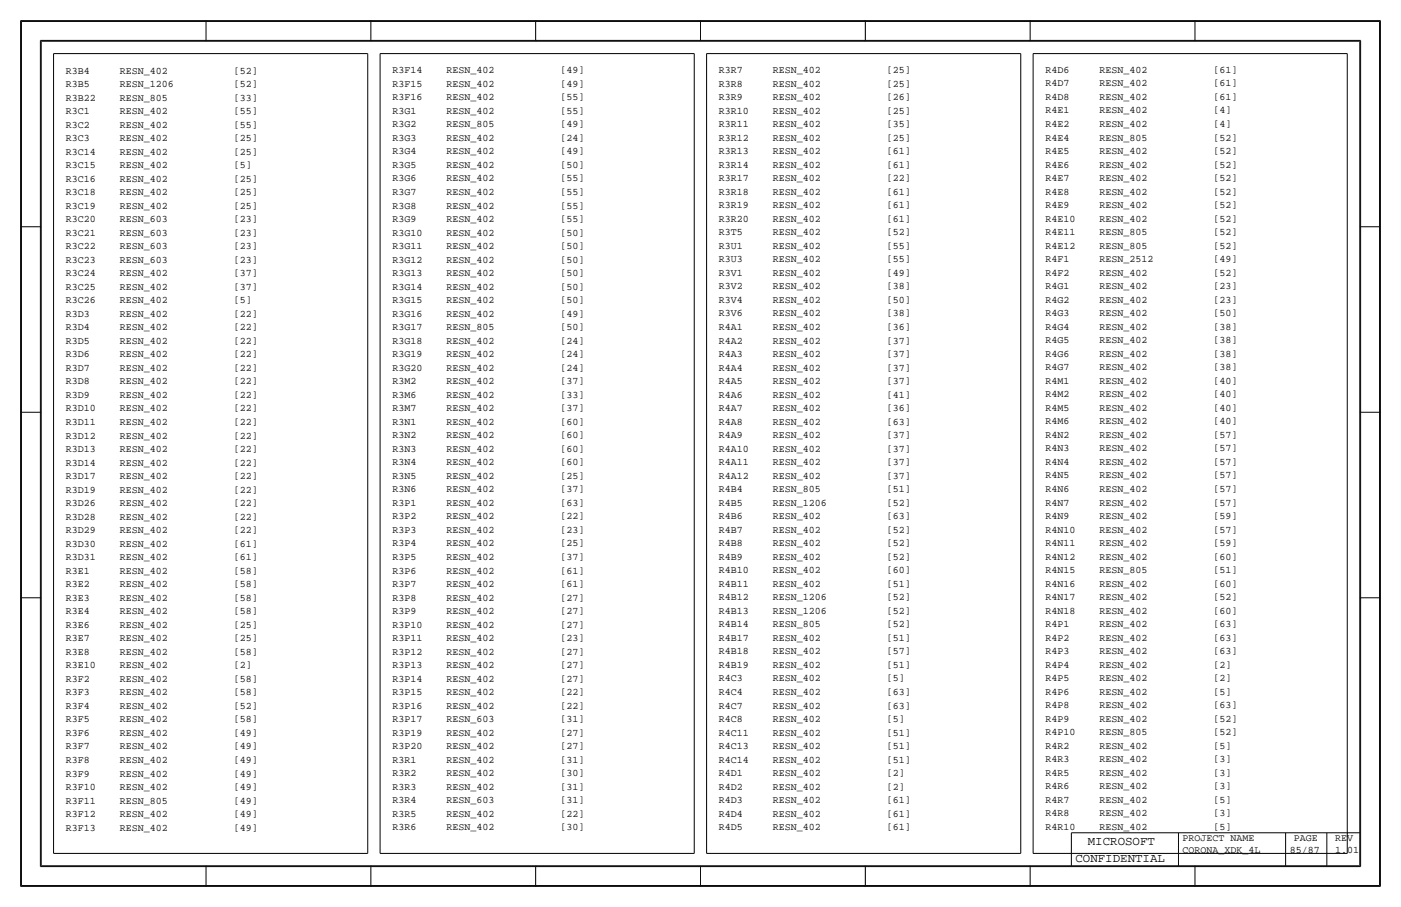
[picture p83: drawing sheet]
<svg xmlns="http://www.w3.org/2000/svg" width="432mm" height="279mm" viewBox="0 0 432 279" stroke-linecap="round" stroke-linejoin="round" font-family="sans-serif">
<defs><g id="words">
<g font-size="3.8">
<text x="335.3" y="260.3">MICROSOFT</text>
<text x="331.5" y="265.4">CONFIDENTIAL</text>
</g>
<g font-size="3.1">
<text x="20.3" y="22.6">R3B4</text>
<text x="37" y="22.6">RESN_402</text>
<text x="72.1" y="22.6">[52]</text>
<text x="121" y="22.6">R3F14</text>
<text x="137.6" y="22.6">RESN_402</text>
<text x="172.7" y="22.6">[49]</text>
<text x="221.6" y="22.5">R3R7</text>
<text x="238.2" y="22.5">RESN_402</text>
<text x="273.4" y="22.5">[25]</text>
<text x="322.2" y="22.5">R4D6</text>
<text x="338.9" y="22.5">RESN_402</text>
<text x="374" y="22.5">[61]</text>
<text x="20.3" y="26.8">R3B5</text>
<text x="37" y="26.8">RESN_1206</text>
<text x="72.1" y="26.8">[52]</text>
<text x="121" y="26.8">R3F15</text>
<text x="137.6" y="26.8">RESN_402</text>
<text x="172.7" y="26.8">[49]</text>
<text x="221.6" y="26.7">R3R8</text>
<text x="238.2" y="26.7">RESN_402</text>
<text x="273.4" y="26.7">[25]</text>
<text x="322.2" y="26.6">R4D7</text>
<text x="338.9" y="26.6">RESN_402</text>
<text x="374" y="26.6">[61]</text>
<text x="20.3" y="35.1">R3C1</text>
<text x="20.3" y="31">R3B22</text>
<text x="37" y="35.1">RESN_402</text>
<text x="37" y="31">RESN_805</text>
<text x="72.1" y="35.1">[55]</text>
<text x="72.1" y="31">[33]</text>
<text x="121" y="35.1">R3G1</text>
<text x="121" y="30.9">R3F16</text>
<text x="137.6" y="35.1">RESN_402</text>
<text x="137.6" y="30.9">RESN_402</text>
<text x="172.7" y="35.1">[55]</text>
<text x="172.7" y="30.9">[55]</text>
<text x="221.6" y="35">R3R10</text>
<text x="221.6" y="30.9">R3R9</text>
<text x="238.2" y="35">RESN_402</text>
<text x="238.2" y="30.9">RESN_402</text>
<text x="273.4" y="35">[25]</text>
<text x="273.4" y="30.9">[26]</text>
<text x="322.2" y="35">R4E1</text>
<text x="322.2" y="30.8">R4D8</text>
<text x="338.9" y="35">RESN_402</text>
<text x="338.9" y="30.8">RESN_402</text>
<text x="374" y="35">[4]</text>
<text x="374" y="30.8">[61]</text>
<text x="20.3" y="39.3">R3C2</text>
<text x="37" y="39.3">RESN_402</text>
<text x="72.1" y="39.3">[55]</text>
<text x="121" y="39.2">R3G2</text>
<text x="137.6" y="39.2">RESN_805</text>
<text x="172.7" y="39.2">[49]</text>
<text x="221.6" y="39.2">R3R11</text>
<text x="238.2" y="39.2">RESN_402</text>
<text x="273.4" y="39.2">[35]</text>
<text x="322.2" y="39.1">R4E2</text>
<text x="338.9" y="39.1">RESN_402</text>
<text x="374" y="39.1">[4]</text>
<text x="20.3" y="47.6">R3C14</text>
<text x="20.3" y="43.5">R3C3</text>
<text x="37" y="47.6">RESN_402</text>
<text x="37" y="43.5">RESN_402</text>
<text x="72.1" y="47.6">[25]</text>
<text x="72.1" y="43.5">[25]</text>
<text x="121" y="47.6">R3G4</text>
<text x="121" y="43.4">R3G3</text>
<text x="137.6" y="47.6">RESN_402</text>
<text x="137.6" y="43.4">RESN_402</text>
<text x="172.7" y="47.6">[49]</text>
<text x="172.7" y="43.4">[24]</text>
<text x="221.6" y="47.5">R3R13</text>
<text x="221.6" y="43.3">R3R12</text>
<text x="238.2" y="47.5">RESN_402</text>
<text x="238.2" y="43.3">RESN_402</text>
<text x="273.4" y="47.5">[61]</text>
<text x="273.4" y="43.3">[25]</text>
<text x="322.2" y="47.5">R4E5</text>
<text x="322.2" y="43.3">R4E4</text>
<text x="338.9" y="47.5">RESN_402</text>
<text x="338.9" y="43.3">RESN_805</text>
<text x="374" y="47.5">[52]</text>
<text x="374" y="43.3">[52]</text>
<text x="20.3" y="51.8">R3C15</text>
<text x="37" y="51.8">RESN_402</text>
<text x="72.1" y="51.8">[5]</text>
<text x="121" y="51.7">R3G5</text>
<text x="137.6" y="51.7">RESN_402</text>
<text x="172.7" y="51.7">[50]</text>
<text x="221.6" y="51.7">R3R14</text>
<text x="238.2" y="51.7">RESN_402</text>
<text x="273.4" y="51.7">[61]</text>
<text x="322.2" y="51.6">R4E6</text>
<text x="338.9" y="51.6">RESN_402</text>
<text x="374" y="51.6">[52]</text>
<text x="20.3" y="56">R3C16</text>
<text x="37" y="56">RESN_402</text>
<text x="72.1" y="56">[25]</text>
<text x="121" y="55.9">R3G6</text>
<text x="137.6" y="55.9">RESN_402</text>
<text x="172.7" y="55.9">[55]</text>
<text x="221.6" y="55.8">R3R17</text>
<text x="238.2" y="55.8">RESN_402</text>
<text x="273.4" y="55.8">[22]</text>
<text x="322.2" y="59.9">R4E8</text>
<text x="322.2" y="55.8">R4E7</text>
<text x="338.9" y="59.9">RESN_402</text>
<text x="338.9" y="55.8">RESN_402</text>
<text x="374" y="59.9">[52]</text>
<text x="374" y="55.8">[52]</text>
<text x="20.3" y="64.3">R3C19</text>
<text x="20.3" y="60.1">R3C18</text>
<text x="37" y="64.3">RESN_402</text>
<text x="37" y="60.1">RESN_402</text>
<text x="72.1" y="64.3">[25]</text>
<text x="72.1" y="60.1">[25]</text>
<text x="121" y="64.2">R3G8</text>
<text x="121" y="60.1">R3G7</text>
<text x="137.6" y="64.2">RESN_402</text>
<text x="137.6" y="60.1">RESN_402</text>
<text x="172.7" y="64.2">[55]</text>
<text x="172.7" y="60.1">[55]</text>
<text x="221.6" y="64.2">R3R19</text>
<text x="221.6" y="60">R3R18</text>
<text x="238.2" y="64.2">RESN_402</text>
<text x="238.2" y="60">RESN_402</text>
<text x="273.4" y="64.2">[61]</text>
<text x="273.4" y="60">[61]</text>
<text x="322.2" y="64.1">R4E9</text>
<text x="338.9" y="64.1">RESN_402</text>
<text x="374" y="64.1">[52]</text>
<text x="20.3" y="68.5">R3C20</text>
<text x="37" y="68.5">RESN_603</text>
<text x="72.1" y="68.5">[23]</text>
<text x="121" y="68.4">R3G9</text>
<text x="137.6" y="68.4">RESN_402</text>
<text x="172.7" y="68.4">[55]</text>
<text x="221.6" y="68.3">R3R20</text>
<text x="238.2" y="68.3">RESN_402</text>
<text x="273.4" y="68.3">[61]</text>
<text x="322.2" y="68.3">R4E10</text>
<text x="338.9" y="68.3">RESN_402</text>
<text x="374" y="68.3">[52]</text>
<text x="20.3" y="76.8">R3C22</text>
<text x="20.3" y="72.6">R3C21</text>
<text x="37" y="76.8">RESN_603</text>
<text x="37" y="72.6">RESN_603</text>
<text x="72.1" y="76.8">[23]</text>
<text x="72.1" y="72.6">[23]</text>
<text x="121" y="76.7">R3G11</text>
<text x="121" y="72.6">R3G10</text>
<text x="137.6" y="76.7">RESN_402</text>
<text x="137.6" y="72.6">RESN_402</text>
<text x="172.7" y="76.7">[50]</text>
<text x="172.7" y="72.6">[50]</text>
<text x="221.6" y="76.7">R3U1</text>
<text x="221.6" y="72.5">R3T5</text>
<text x="238.2" y="76.7">RESN_402</text>
<text x="238.2" y="72.5">RESN_402</text>
<text x="273.4" y="76.7">[55]</text>
<text x="273.4" y="72.5">[52]</text>
<text x="322.2" y="76.6">R4E12</text>
<text x="322.2" y="72.4">R4E11</text>
<text x="338.9" y="76.6">RESN_805</text>
<text x="338.9" y="72.4">RESN_805</text>
<text x="374" y="76.6">[52]</text>
<text x="374" y="72.4">[52]</text>
<text x="20.3" y="81">R3C23</text>
<text x="37" y="81">RESN_603</text>
<text x="72.1" y="81">[23]</text>
<text x="121" y="80.9">R3G12</text>
<text x="137.6" y="80.9">RESN_402</text>
<text x="172.7" y="80.9">[50]</text>
<text x="221.6" y="80.8">R3U3</text>
<text x="238.2" y="80.8">RESN_402</text>
<text x="273.4" y="80.8">[55]</text>
<text x="322.2" y="80.8">R4F1</text>
<text x="338.9" y="80.8">RESN_2512</text>
<text x="374" y="80.8">[49]</text>
<text x="20.3" y="89.3">R3C25</text>
<text x="20.3" y="85.1">R3C24</text>
<text x="37" y="89.3">RESN_402</text>
<text x="37" y="85.1">RESN_402</text>
<text x="72.1" y="89.3">[37]</text>
<text x="72.1" y="85.1">[37]</text>
<text x="121" y="89.2">R3G14</text>
<text x="121" y="85.1">R3G13</text>
<text x="137.6" y="89.2">RESN_402</text>
<text x="137.6" y="85.1">RESN_402</text>
<text x="172.7" y="89.2">[50]</text>
<text x="172.7" y="85.1">[50]</text>
<text x="221.6" y="89.2">R3V2</text>
<text x="221.6" y="85">R3V1</text>
<text x="238.2" y="89.2">RESN_402</text>
<text x="238.2" y="85">RESN_402</text>
<text x="273.4" y="89.2">[38]</text>
<text x="273.4" y="85">[49]</text>
<text x="322.2" y="89.1">R4G1</text>
<text x="322.2" y="84.9">R4F2</text>
<text x="338.9" y="89.1">RESN_402</text>
<text x="338.9" y="84.9">RESN_402</text>
<text x="374" y="89.1">[23]</text>
<text x="374" y="84.9">[52]</text>
<text x="20.3" y="93.4">R3C26</text>
<text x="37" y="93.4">RESN_402</text>
<text x="72.1" y="93.4">[5]</text>
<text x="121" y="93.4">R3G15</text>
<text x="137.6" y="93.4">RESN_402</text>
<text x="172.7" y="93.4">[50]</text>
<text x="221.6" y="93.3">R3V4</text>
<text x="238.2" y="93.3">RESN_402</text>
<text x="273.4" y="93.3">[50]</text>
<text x="322.2" y="93.3">R4G2</text>
<text x="338.9" y="93.3">RESN_402</text>
<text x="374" y="93.3">[23]</text>
<text x="20.3" y="101.8">R3D4</text>
<text x="20.3" y="97.6">R3D3</text>
<text x="37" y="101.8">RESN_402</text>
<text x="37" y="97.6">RESN_402</text>
<text x="72.1" y="101.8">[22]</text>
<text x="72.1" y="97.6">[22]</text>
<text x="121" y="101.7">R3G17</text>
<text x="121" y="97.5">R3G16</text>
<text x="137.6" y="101.7">RESN_805</text>
<text x="137.6" y="97.5">RESN_402</text>
<text x="172.7" y="101.7">[50]</text>
<text x="172.7" y="97.5">[49]</text>
<text x="221.6" y="101.7">R4A1</text>
<text x="221.6" y="97.5">R3V6</text>
<text x="238.2" y="101.7">RESN_402</text>
<text x="238.2" y="97.5">RESN_402</text>
<text x="273.4" y="101.7">[36]</text>
<text x="273.4" y="97.5">[38]</text>
<text x="322.2" y="101.6">R4G4</text>
<text x="322.2" y="97.4">R4G3</text>
<text x="338.9" y="101.6">RESN_402</text>
<text x="338.9" y="97.4">RESN_402</text>
<text x="374" y="101.6">[38]</text>
<text x="374" y="97.4">[50]</text>
<text x="20.3" y="105.9">R3D5</text>
<text x="37" y="105.9">RESN_402</text>
<text x="72.1" y="105.9">[22]</text>
<text x="121" y="105.9">R3G18</text>
<text x="137.6" y="105.9">RESN_402</text>
<text x="172.7" y="105.9">[24]</text>
<text x="221.6" y="105.8">R4A2</text>
<text x="238.2" y="105.8">RESN_402</text>
<text x="273.4" y="105.8">[37]</text>
<text x="322.2" y="105.8">R4G5</text>
<text x="338.9" y="105.8">RESN_402</text>
<text x="374" y="105.8">[38]</text>
<text x="20.3" y="110.1">R3D6</text>
<text x="37" y="110.1">RESN_402</text>
<text x="72.1" y="110.1">[22]</text>
<text x="121" y="110">R3G19</text>
<text x="137.6" y="110">RESN_402</text>
<text x="172.7" y="110">[24]</text>
<text x="221.6" y="110">R4A3</text>
<text x="238.2" y="110">RESN_402</text>
<text x="273.4" y="110">[37]</text>
<text x="322.2" y="109.9">R4G6</text>
<text x="338.9" y="109.9">RESN_402</text>
<text x="374" y="109.9">[38]</text>
<text x="20.3" y="118.4">R3D8</text>
<text x="20.3" y="114.3">R3D7</text>
<text x="37" y="118.4">RESN_402</text>
<text x="37" y="114.3">RESN_402</text>
<text x="72.1" y="118.4">[22]</text>
<text x="72.1" y="114.3">[22]</text>
<text x="121" y="118.4">R3M2</text>
<text x="121" y="114.2">R3G20</text>
<text x="137.6" y="118.4">RESN_402</text>
<text x="137.6" y="114.2">RESN_402</text>
<text x="172.7" y="118.4">[37]</text>
<text x="172.7" y="114.2">[24]</text>
<text x="221.6" y="118.3">R4A5</text>
<text x="221.6" y="114.1">R4A4</text>
<text x="238.2" y="118.3">RESN_402</text>
<text x="238.2" y="114.1">RESN_402</text>
<text x="273.4" y="118.3">[37]</text>
<text x="273.4" y="114.1">[37]</text>
<text x="322.2" y="118.2">R4M1</text>
<text x="322.2" y="114.1">R4G7</text>
<text x="338.9" y="118.2">RESN_402</text>
<text x="338.9" y="114.1">RESN_402</text>
<text x="374" y="118.2">[40]</text>
<text x="374" y="114.1">[38]</text>
<text x="20.3" y="122.6">R3D9</text>
<text x="37" y="122.6">RESN_402</text>
<text x="72.1" y="122.6">[22]</text>
<text x="121" y="122.5">R3M6</text>
<text x="137.6" y="122.5">RESN_402</text>
<text x="172.7" y="122.5">[33]</text>
<text x="221.6" y="122.5">R4A6</text>
<text x="238.2" y="122.5">RESN_402</text>
<text x="273.4" y="122.5">[41]</text>
<text x="322.2" y="122.4">R4M2</text>
<text x="338.9" y="122.4">RESN_402</text>
<text x="374" y="122.4">[40]</text>
<text x="20.3" y="130.9">R3D11</text>
<text x="20.3" y="126.8">R3D10</text>
<text x="37" y="130.9">RESN_402</text>
<text x="37" y="126.8">RESN_402</text>
<text x="72.1" y="130.9">[22]</text>
<text x="72.1" y="126.8">[22]</text>
<text x="121" y="130.9">R3N1</text>
<text x="121" y="126.7">R3M7</text>
<text x="137.6" y="130.9">RESN_402</text>
<text x="137.6" y="126.7">RESN_402</text>
<text x="172.7" y="130.9">[60]</text>
<text x="172.7" y="126.7">[37]</text>
<text x="221.6" y="130.8">R4A8</text>
<text x="221.6" y="126.6">R4A7</text>
<text x="238.2" y="130.8">RESN_402</text>
<text x="238.2" y="126.6">RESN_402</text>
<text x="273.4" y="130.8">[63]</text>
<text x="273.4" y="126.6">[36]</text>
<text x="322.2" y="130.7">R4M6</text>
<text x="322.2" y="126.6">R4M5</text>
<text x="338.9" y="130.7">RESN_402</text>
<text x="338.9" y="126.6">RESN_402</text>
<text x="374" y="130.7">[40]</text>
<text x="374" y="126.6">[40]</text>
<text x="20.3" y="135.1">R3D12</text>
<text x="37" y="135.1">RESN_402</text>
<text x="72.1" y="135.1">[22]</text>
<text x="121" y="135">R3N2</text>
<text x="137.6" y="135">RESN_402</text>
<text x="172.7" y="135">[60]</text>
<text x="221.6" y="135">R4A9</text>
<text x="238.2" y="135">RESN_402</text>
<text x="273.4" y="135">[37]</text>
<text x="322.2" y="134.9">R4N2</text>
<text x="338.9" y="134.9">RESN_402</text>
<text x="374" y="134.9">[57]</text>
<text x="20.3" y="143.4">R3D14</text>
<text x="20.3" y="139.3">R3D13</text>
<text x="37" y="143.4">RESN_402</text>
<text x="37" y="139.3">RESN_402</text>
<text x="72.1" y="143.4">[22]</text>
<text x="72.1" y="139.3">[22]</text>
<text x="121" y="143.4">R3N4</text>
<text x="121" y="139.2">R3N3</text>
<text x="137.6" y="143.4">RESN_402</text>
<text x="137.6" y="139.2">RESN_402</text>
<text x="172.7" y="143.4">[60]</text>
<text x="172.7" y="139.2">[60]</text>
<text x="221.6" y="143.3">R4A11</text>
<text x="221.6" y="139.1">R4A10</text>
<text x="238.2" y="143.3">RESN_402</text>
<text x="238.2" y="139.1">RESN_402</text>
<text x="273.4" y="143.3">[37]</text>
<text x="273.4" y="139.1">[37]</text>
<text x="322.2" y="143.2">R4N4</text>
<text x="322.2" y="139.1">R4N3</text>
<text x="338.9" y="143.2">RESN_402</text>
<text x="338.9" y="139.1">RESN_402</text>
<text x="374" y="143.2">[57]</text>
<text x="374" y="139.1">[57]</text>
<text x="20.3" y="147.6">R3D17</text>
<text x="37" y="147.6">RESN_402</text>
<text x="72.1" y="147.6">[22]</text>
<text x="121" y="147.5">R3N5</text>
<text x="137.6" y="147.5">RESN_402</text>
<text x="172.7" y="147.5">[25]</text>
<text x="221.6" y="147.5">R4A12</text>
<text x="238.2" y="147.5">RESN_402</text>
<text x="273.4" y="147.5">[37]</text>
<text x="322.2" y="147.4">R4N5</text>
<text x="338.9" y="147.4">RESN_402</text>
<text x="374" y="147.4">[57]</text>
<text x="20.3" y="155.9">R3D26</text>
<text x="20.3" y="151.7">R3D19</text>
<text x="37" y="155.9">RESN_402</text>
<text x="37" y="151.7">RESN_402</text>
<text x="72.1" y="155.9">[22]</text>
<text x="72.1" y="151.7">[22]</text>
<text x="121" y="155.9">R3P1</text>
<text x="121" y="151.7">R3N6</text>
<text x="137.6" y="155.9">RESN_402</text>
<text x="137.6" y="151.7">RESN_402</text>
<text x="172.7" y="155.9">[63]</text>
<text x="172.7" y="151.7">[37]</text>
<text x="221.6" y="155.8">R4B5</text>
<text x="221.6" y="151.6">R4B4</text>
<text x="238.2" y="155.8">RESN_1206</text>
<text x="238.2" y="151.6">RESN_805</text>
<text x="273.4" y="155.8">[52]</text>
<text x="273.4" y="151.6">[51]</text>
<text x="322.2" y="155.7">R4N7</text>
<text x="322.2" y="151.6">R4N6</text>
<text x="338.9" y="155.7">RESN_402</text>
<text x="338.9" y="151.6">RESN_402</text>
<text x="374" y="155.7">[57]</text>
<text x="374" y="151.6">[57]</text>
<text x="20.3" y="160.1">R3D28</text>
<text x="37" y="160.1">RESN_402</text>
<text x="72.1" y="160.1">[22]</text>
<text x="121" y="160">R3P2</text>
<text x="137.6" y="160">RESN_402</text>
<text x="172.7" y="160">[22]</text>
<text x="221.6" y="160">R4B6</text>
<text x="238.2" y="160">RESN_402</text>
<text x="273.4" y="160">[63]</text>
<text x="322.2" y="159.9">R4N9</text>
<text x="338.9" y="159.9">RESN_402</text>
<text x="374" y="159.9">[59]</text>
<text x="20.3" y="164.2">R3D29</text>
<text x="37" y="164.2">RESN_402</text>
<text x="72.1" y="164.2">[22]</text>
<text x="121" y="164.2">R3P3</text>
<text x="137.6" y="164.2">RESN_402</text>
<text x="172.7" y="164.2">[23]</text>
<text x="221.6" y="164.1">R4B7</text>
<text x="238.2" y="164.1">RESN_402</text>
<text x="273.4" y="164.1">[52]</text>
<text x="322.2" y="164.1">R4N10</text>
<text x="338.9" y="164.1">RESN_402</text>
<text x="374" y="164.1">[57]</text>
<text x="20.3" y="172.6">R3D31</text>
<text x="20.3" y="168.4">R3D30</text>
<text x="37" y="172.6">RESN_402</text>
<text x="37" y="168.4">RESN_402</text>
<text x="72.1" y="172.6">[61]</text>
<text x="72.1" y="168.4">[61]</text>
<text x="121" y="172.5">R3P5</text>
<text x="121" y="168.3">R3P4</text>
<text x="137.6" y="172.5">RESN_402</text>
<text x="137.6" y="168.3">RESN_402</text>
<text x="172.7" y="172.5">[37]</text>
<text x="172.7" y="168.3">[25]</text>
<text x="221.6" y="172.4">R4B9</text>
<text x="221.6" y="168.3">R4B8</text>
<text x="238.2" y="172.4">RESN_402</text>
<text x="238.2" y="168.3">RESN_402</text>
<text x="273.4" y="172.4">[52]</text>
<text x="273.4" y="168.3">[52]</text>
<text x="322.2" y="172.4">R4N12</text>
<text x="322.2" y="168.2">R4N11</text>
<text x="338.9" y="172.4">RESN_402</text>
<text x="338.9" y="168.2">RESN_402</text>
<text x="374" y="172.4">[60]</text>
<text x="374" y="168.2">[59]</text>
<text x="20.3" y="176.7">R3E1</text>
<text x="37" y="176.7">RESN_402</text>
<text x="72.1" y="176.7">[58]</text>
<text x="121" y="176.7">R3P6</text>
<text x="137.6" y="176.7">RESN_402</text>
<text x="172.7" y="176.7">[61]</text>
<text x="221.6" y="176.6">R4B10</text>
<text x="238.2" y="176.6">RESN_402</text>
<text x="273.4" y="176.6">[60]</text>
<text x="322.2" y="176.6">R4N15</text>
<text x="338.9" y="176.6">RESN_805</text>
<text x="374" y="176.6">[51]</text>
<text x="20.3" y="185.1">R3E3</text>
<text x="20.3" y="180.9">R3E2</text>
<text x="37" y="185.1">RESN_402</text>
<text x="37" y="180.9">RESN_402</text>
<text x="72.1" y="185.1">[58]</text>
<text x="72.1" y="180.9">[58]</text>
<text x="121" y="185">R3P8</text>
<text x="121" y="180.8">R3P7</text>
<text x="137.6" y="185">RESN_402</text>
<text x="137.6" y="180.8">RESN_402</text>
<text x="172.7" y="185">[27]</text>
<text x="172.7" y="180.8">[61]</text>
<text x="221.6" y="184.9">R4B12</text>
<text x="221.6" y="180.8">R4B11</text>
<text x="238.2" y="184.9">RESN_1206</text>
<text x="238.2" y="180.8">RESN_402</text>
<text x="273.4" y="184.9">[52]</text>
<text x="273.4" y="180.8">[51]</text>
<text x="322.2" y="184.9">R4N17</text>
<text x="322.2" y="180.7">R4N16</text>
<text x="338.9" y="184.9">RESN_402</text>
<text x="338.9" y="180.7">RESN_402</text>
<text x="374" y="184.9">[52]</text>
<text x="374" y="180.7">[60]</text>
<text x="20.3" y="189.2">R3E4</text>
<text x="37" y="189.2">RESN_402</text>
<text x="72.1" y="189.2">[58]</text>
<text x="121" y="189.2">R3P9</text>
<text x="137.6" y="189.2">RESN_402</text>
<text x="172.7" y="189.2">[27]</text>
<text x="221.6" y="189.1">R4B13</text>
<text x="238.2" y="189.1">RESN_1206</text>
<text x="273.4" y="189.1">[52]</text>
<text x="322.2" y="189">R4N18</text>
<text x="338.9" y="189">RESN_402</text>
<text x="374" y="189">[60]</text>
<text x="20.3" y="197.6">R3E7</text>
<text x="20.3" y="193.4">R3E6</text>
<text x="37" y="197.6">RESN_402</text>
<text x="37" y="193.4">RESN_402</text>
<text x="72.1" y="197.6">[25]</text>
<text x="72.1" y="193.4">[25]</text>
<text x="121" y="197.5">R3P11</text>
<text x="121" y="193.3">R3P10</text>
<text x="137.6" y="197.5">RESN_402</text>
<text x="137.6" y="193.3">RESN_402</text>
<text x="172.7" y="197.5">[23]</text>
<text x="172.7" y="193.3">[27]</text>
<text x="221.6" y="197.4">R4B17</text>
<text x="221.6" y="193.3">R4B14</text>
<text x="238.2" y="197.4">RESN_402</text>
<text x="238.2" y="193.3">RESN_805</text>
<text x="273.4" y="197.4">[51]</text>
<text x="273.4" y="193.3">[52]</text>
<text x="322.2" y="197.4">R4P2</text>
<text x="322.2" y="193.2">R4P1</text>
<text x="338.9" y="197.4">RESN_402</text>
<text x="338.9" y="193.2">RESN_402</text>
<text x="374" y="197.4">[63]</text>
<text x="374" y="193.2">[63]</text>
<text x="20.3" y="201.7">R3E8</text>
<text x="37" y="201.7">RESN_402</text>
<text x="72.1" y="201.7">[58]</text>
<text x="121" y="201.7">R3P12</text>
<text x="137.6" y="201.7">RESN_402</text>
<text x="172.7" y="201.7">[27]</text>
<text x="221.6" y="201.6">R4B18</text>
<text x="238.2" y="201.6">RESN_402</text>
<text x="273.4" y="201.6">[57]</text>
<text x="322.2" y="201.5">R4P3</text>
<text x="338.9" y="201.5">RESN_402</text>
<text x="374" y="201.5">[63]</text>
<text x="20.3" y="205.9">R3E10</text>
<text x="37" y="205.9">RESN_402</text>
<text x="72.1" y="205.9">[2]</text>
<text x="121" y="210">R3P14</text>
<text x="121" y="205.8">R3P13</text>
<text x="137.6" y="210">RESN_402</text>
<text x="137.6" y="205.8">RESN_402</text>
<text x="172.7" y="210">[27]</text>
<text x="172.7" y="205.8">[27]</text>
<text x="221.6" y="209.9">R4C3</text>
<text x="221.6" y="205.8">R4B19</text>
<text x="238.2" y="209.9">RESN_402</text>
<text x="238.2" y="205.8">RESN_402</text>
<text x="273.4" y="209.9">[5]</text>
<text x="273.4" y="205.8">[51]</text>
<text x="322.2" y="209.9">R4P5</text>
<text x="322.2" y="205.7">R4P4</text>
<text x="338.9" y="209.9">RESN_402</text>
<text x="338.9" y="205.7">RESN_402</text>
<text x="374" y="209.9">[2]</text>
<text x="374" y="205.7">[2]</text>
<text x="20.3" y="214.2">R3F3</text>
<text x="20.3" y="210.1">R3F2</text>
<text x="37" y="214.2">RESN_402</text>
<text x="37" y="210.1">RESN_402</text>
<text x="72.1" y="214.2">[58]</text>
<text x="72.1" y="210.1">[58]</text>
<text x="121" y="214.2">R3P15</text>
<text x="137.6" y="214.2">RESN_402</text>
<text x="172.7" y="214.2">[22]</text>
<text x="221.6" y="214.1">R4C4</text>
<text x="238.2" y="214.1">RESN_402</text>
<text x="273.4" y="214.1">[63]</text>
<text x="322.2" y="214">R4P6</text>
<text x="338.9" y="214">RESN_402</text>
<text x="374" y="214">[5]</text>
<text x="20.3" y="218.4">R3F4</text>
<text x="37" y="218.4">RESN_402</text>
<text x="72.1" y="218.4">[52]</text>
<text x="121" y="218.3">R3P16</text>
<text x="137.6" y="218.3">RESN_402</text>
<text x="172.7" y="218.3">[22]</text>
<text x="221.6" y="218.3">R4C7</text>
<text x="238.2" y="218.3">RESN_402</text>
<text x="273.4" y="218.3">[63]</text>
<text x="322.2" y="218.2">R4P8</text>
<text x="338.9" y="218.2">RESN_402</text>
<text x="374" y="218.2">[63]</text>
<text x="20.3" y="226.7">R3F6</text>
<text x="20.3" y="222.5">R3F5</text>
<text x="37" y="226.7">RESN_402</text>
<text x="37" y="222.5">RESN_402</text>
<text x="72.1" y="226.7">[49]</text>
<text x="72.1" y="222.5">[58]</text>
<text x="121" y="226.6">R3P19</text>
<text x="121" y="222.5">R3P17</text>
<text x="137.6" y="226.6">RESN_402</text>
<text x="137.6" y="222.5">RESN_603</text>
<text x="172.7" y="226.6">[27]</text>
<text x="172.7" y="222.5">[31]</text>
<text x="221.6" y="226.6">R4C11</text>
<text x="221.6" y="222.4">R4C8</text>
<text x="238.2" y="226.6">RESN_402</text>
<text x="238.2" y="222.4">RESN_402</text>
<text x="273.4" y="226.6">[51]</text>
<text x="273.4" y="222.4">[5]</text>
<text x="322.2" y="226.5">R4P10</text>
<text x="322.2" y="222.4">R4P9</text>
<text x="338.9" y="226.5">RESN_805</text>
<text x="338.9" y="222.4">RESN_402</text>
<text x="374" y="226.5">[52]</text>
<text x="374" y="222.4">[52]</text>
<text x="20.3" y="230.9">R3F7</text>
<text x="37" y="230.9">RESN_402</text>
<text x="72.1" y="230.9">[49]</text>
<text x="121" y="230.8">R3P20</text>
<text x="137.6" y="230.8">RESN_402</text>
<text x="172.7" y="230.8">[27]</text>
<text x="221.6" y="230.8">R4C13</text>
<text x="238.2" y="230.8">RESN_402</text>
<text x="273.4" y="230.8">[51]</text>
<text x="322.2" y="230.7">R4R2</text>
<text x="338.9" y="230.7">RESN_402</text>
<text x="374" y="230.7">[5]</text>
<text x="20.3" y="239.2">R3F9</text>
<text x="20.3" y="235">R3F8</text>
<text x="37" y="239.2">RESN_402</text>
<text x="37" y="235">RESN_402</text>
<text x="72.1" y="239.2">[49]</text>
<text x="72.1" y="235">[49]</text>
<text x="121" y="239.1">R3R2</text>
<text x="121" y="235">R3R1</text>
<text x="137.6" y="239.1">RESN_402</text>
<text x="137.6" y="235">RESN_402</text>
<text x="172.7" y="239.1">[30]</text>
<text x="172.7" y="235">[31]</text>
<text x="221.6" y="239.1">R4D1</text>
<text x="221.6" y="234.9">R4C14</text>
<text x="238.2" y="239.1">RESN_402</text>
<text x="238.2" y="234.9">RESN_402</text>
<text x="273.4" y="239.1">[2]</text>
<text x="273.4" y="234.9">[51]</text>
<text x="322.2" y="239">R4R5</text>
<text x="322.2" y="234.9">R4R3</text>
<text x="338.9" y="239">RESN_402</text>
<text x="338.9" y="234.9">RESN_402</text>
<text x="374" y="239">[3]</text>
<text x="374" y="234.9">[3]</text>
<text x="20.3" y="243.4">R3F10</text>
<text x="37" y="243.4">RESN_402</text>
<text x="72.1" y="243.4">[49]</text>
<text x="121" y="243.3">R3R3</text>
<text x="137.6" y="243.3">RESN_402</text>
<text x="172.7" y="243.3">[31]</text>
<text x="221.6" y="243.2">R4D2</text>
<text x="238.2" y="243.2">RESN_402</text>
<text x="273.4" y="243.2">[2]</text>
<text x="322.2" y="243.2">R4R6</text>
<text x="338.9" y="243.2">RESN_402</text>
<text x="374" y="243.2">[3]</text>
<text x="20.3" y="251.7">R3F12</text>
<text x="20.3" y="247.5">R3F11</text>
<text x="37" y="251.7">RESN_402</text>
<text x="37" y="247.5">RESN_805</text>
<text x="72.1" y="251.7">[49]</text>
<text x="72.1" y="247.5">[49]</text>
<text x="121" y="251.6">R3R5</text>
<text x="121" y="247.5">R3R4</text>
<text x="137.6" y="251.6">RESN_402</text>
<text x="137.6" y="247.5">RESN_603</text>
<text x="172.7" y="251.6">[22]</text>
<text x="172.7" y="247.5">[31]</text>
<text x="221.6" y="251.6">R4D4</text>
<text x="221.6" y="247.4">R4D3</text>
<text x="238.2" y="251.6">RESN_402</text>
<text x="238.2" y="247.4">RESN_402</text>
<text x="273.4" y="251.6">[61]</text>
<text x="273.4" y="247.4">[61]</text>
<text x="322.2" y="251.5">R4R8</text>
<text x="322.2" y="247.3">R4R7</text>
<text x="338.9" y="251.5">RESN_402</text>
<text x="338.9" y="247.3">RESN_402</text>
<text x="374" y="251.5">[3]</text>
<text x="374" y="247.3">[5]</text>
<text x="20.3" y="255.9">R3F13</text>
<text x="37" y="255.9">RESN_402</text>
<text x="72.1" y="255.9">[49]</text>
<text x="121" y="255.8">R3R6</text>
<text x="137.6" y="255.8">RESN_402</text>
<text x="172.7" y="255.8">[30]</text>
<text x="221.6" y="255.7">R4D5</text>
<text x="238.2" y="255.7">RESN_402</text>
<text x="273.4" y="255.7">[61]</text>
<text x="322.2" y="255.7">R4R10</text>
<text x="338.9" y="255.7">RESN_402</text>
<text x="374" y="255.7">[5]</text>
<text x="364.5" y="262.9">CORONA_XDK_4L</text>
<text x="364.5" y="259.1">PROJECT NAME</text>
<text x="397.5" y="262.9">85/87</text>
<text x="398.8" y="259.1">PAGE</text>
<text x="411.5" y="262.9">1.01</text>
<text x="411.5" y="259.1">REV</text>
</g>
</g></defs>
<!-- layer: Nets -->
<g fill="none" stroke="#000" stroke-width=".31">
<path d="M16.5 16.5v246.4zM16.5 16.5h96.8zM113.3 16.5v246.4zM117.1 16.5v246.4zM117.1 16.5h96.9zM214 16.5v246.4zM217.8 16.5v246.4zM217.8 16.5h96.8zM314.6 16.5v246.4zM318.4 16.5v246.4zM318.4 16.5h96.8zM415.2 16.5v246.4z"/>
<path d="M16.5 262.9h96.8zM117.1 262.9h96.9zM217.8 262.9h96.8zM318.4 262.9h96.8z"/>
</g>
<!-- layer: Page Border and Title Block -->
<g fill="none" stroke="#000" stroke-width=".31">
<path d="M6.3 6.3v266.7zM6.4 6.3h419zM6.6 6.6h418.6zM6.6 6.6v266.2zM12.4 12.4v254.6zM12.4 12.4h407zM12.7 12.7h406.4zM12.7 12.7v254zM63.5 6.3v6.4zM114.3 6.3v6.4zM165.1 6.3v6.4zM215.9 6.3v6.4z"/>
<path d="M266.7 6.3v6.4zM317.5 6.3v6.4zM368.3 6.3v6.4zM419.1 12.7v254zM419.4 12.4v254.6zM425.2 6.6v266.2zM425.4 6.3v266.7zM6.3 69.8h6.4zM419.1 69.8h6.3zM6.3 127h6.4zM419.1 127h6.3zM6.3 184.1h6.4z"/>
<path d="M419.1 184.1h6.3zM330.2 256.5v10.2zM330.2 256.5h88.9zM363.2 256.5v10.2zM396.2 256.5v10.2zM408.9 256.5v10.2zM6.4 273h419zM6.6 272.8h418.6zM12.4 267h407zM12.7 266.7h406.4zM63.5 266.7v6.3zM114.3 266.7v6.3z"/>
<path d="M165.1 266.7v6.3zM215.9 266.7v6.3zM266.7 266.7v6.3zM317.5 266.7v6.3zM368.3 266.7v6.3z"/>
</g>
<use href="#words"/>
</svg>
